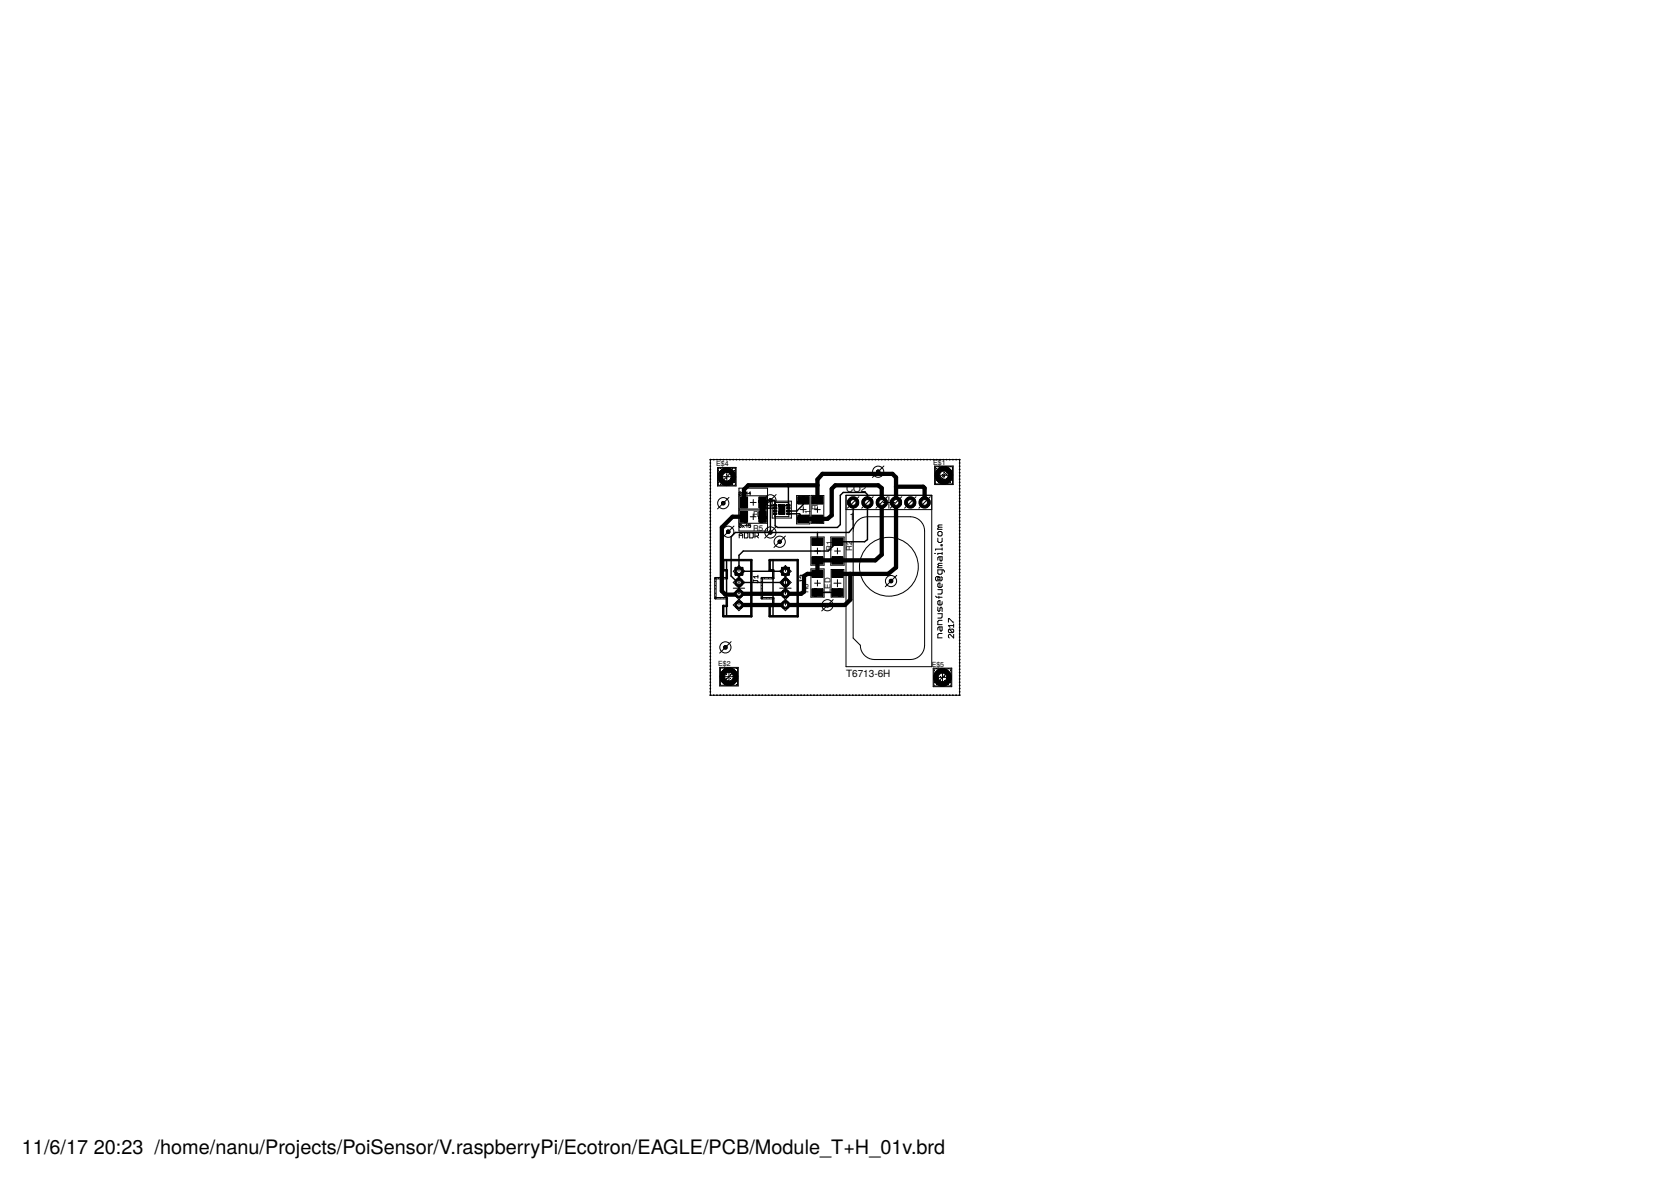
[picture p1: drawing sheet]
<svg xmlns="http://www.w3.org/2000/svg" width="297mm" height="210mm" viewBox="0 0 297 210" stroke-linecap="round" stroke-linejoin="round" font-family="sans-serif">
<defs><g id="words">
<g font-size="3.5">
<text x="3.9" y="205">11/6/17</text>
<text x="16.7" y="205">20:23 /home/nanu/Projects/PoiSensor/V.raspberryPi/Ecotron/EAGLE/PCB/Module_T+H_01v.brd</text>
</g>
<g font-size="1.8">
<text x="150.4" y="87.4">CO2</text>
<text x="151" y="92.5">1</text>
<text x="150.4" y="120.4">T6713-6H</text>
</g>
<g font-size="1.4">
<text x="133.9" y="91.9">R4</text>
<text x="133.9" y="94.5">R5</text>
<text x="144" y="92.3" transform="rotate(-90 144 92.3)">C1</text>
<text x="145.4" y="90.6" transform="rotate(-90 145.4 90.6)">R3</text>
<text x="147.9" y="98" transform="rotate(-90 147.9 98)">R1</text>
<text x="151.5" y="98" transform="rotate(-90 151.5 98)">R2</text>
<text x="143.7" y="105.4" transform="rotate(-90 143.7 105.4)">R6</text>
<text x="147.6" y="105.4" transform="rotate(-90 147.6 105.4)">LED</text>
</g>
<g font-size="1.2">
<text x="127.3" y="82.8">E$4</text>
<text x="165.9" y="82.6">E$1</text>
<text x="127.7" y="118.4">E$2</text>
<text x="165.6" y="118.5">E$5</text>
</g>
<text font-size=".3" x="137.7" y="89">TH</text>
</g></defs>
<g fill="#000" stroke="#000" stroke-width=".18">
<path d="M130.7 100.8h1.4v1.4h-1.4zM138.9 100.8h1.4v1.4h-1.4z"/>
<circle cx="151.7" cy="89.3" r=".96"/>
<circle cx="151.7" cy="89.3" r="1.01"/>
<circle cx="154.2" cy="89.3" r="1.01"/>
<circle cx="156.7" cy="89.3" r="1.01"/>
<circle cx="159.3" cy="89.3" r="1.01"/>
<circle cx="161.8" cy="89.3" r="1.01"/>
<circle cx="164.4" cy="89.3" r="1.01"/>
</g>
<g fill="#000" stroke="#000" stroke-width=".18">
<circle cx="129.2" cy="84.7" r="1.57"/>
<circle cx="167.8" cy="84.5" r="1.57"/>
<circle cx="131.4" cy="103.5" r=".7"/>
<circle cx="131.4" cy="107.5" r=".7"/>
<circle cx="131.4" cy="105.5" r=".7"/>
<circle cx="139.6" cy="107.5" r=".7"/>
<circle cx="139.6" cy="103.5" r=".7"/>
<circle cx="139.6" cy="105.5" r=".7"/>
<circle cx="129.6" cy="120.3" r="1.57"/>
<circle cx="167.5" cy="120.4" r="1.57"/>
</g>
<g fill="none" stroke="#000" stroke-width=".25">
<path d="M126.3 82.3h.1M126.3 82.8v.1M126.3 83.4v.1M126.3 84v.1M126.3 84.6h.1M126.3 85.1v.1M126.3 85.7v.1M126.3 86.3h.1M126.3 86.8v.1M126.3 87.4v.1M126.3 88v.1M126.3 88.6h.1"/>
<path d="M126.3 89.1v.1M126.3 89.7v.1M126.3 90.3h.1M126.3 90.8v.1M126.3 91.4v.1M126.3 92v.1M126.3 92.6h.1M126.3 93.2h.1M126.3 93.7v.1M126.3 94.3v.1M126.3 94.9h.1M126.3 95.4v.1"/>
<path d="M126.3 96v.1M126.3 96.6h.1M126.3 97.2h.1M126.3 97.7v.1M126.3 98.3v.1M126.3 98.9h.1M126.3 99.4v.1M126.3 81.7h.1M126.9 81.7h.1M127.4 81.7h.1M128 81.7h.1M128.6 81.7h.1"/>
<path d="M129.2 81.7h.1M129.7 81.7h.1M130.3 81.7h.1M130.9 81.7h.1M131.4 81.7h.1M132 81.7h.1M132.6 81.7h.1M133.2 81.7h.1M133.8 81.7h.1M134.3 81.7h.1M134.9 81.7h.1M135.5 81.7h.1"/>
<path d="M136 81.7h.1M136.6 81.7h.1M136.9 88.9v5.7M137.2 81.7h.1M137.8 81.7h.1M138.3 81.7h.1M138.9 81.7h.1M139.5 81.7h.1M140.1 81.7h.1M140.6 81.7h.1M141.2 81.7h.1M141.8 81.7h.1"/>
<path d="M142.4 81.7h.1M142.9 81.7h.1M143.5 81.7h.1M144.1 81.7h.1M144.7 81.7h.1M145.2 81.7h.1M145.8 81.7h.1M146.4 81.7h.1M147 81.7h.1M147.5 81.7h.1M148.1 81.7h.1M148.7 81.7h.1"/>
<path d="M149.2 81.7h.1M149.8 81.7h.1M150.4 81.7h.1M151 81.7h.1M151.6 81.7h.1M152.1 81.7h.1M152.7 81.7h.1M153.3 81.7h.1M153.9 81.7h.1M154.4 81.7h.1M155 81.7h.1M155.6 81.7h.1"/>
<path d="M156.1 81.7h.1M156.7 81.7h.1M157.3 81.7h.1M157.9 81.7h.1M158.5 81.7h.1M159 81.7h.1M159.6 81.7h.1M160.2 81.7h.1M160.7 81.7h.1M161.3 81.7h.1M161.9 81.7h.1M162.5 81.7h.1"/>
<path d="M163 81.7h.1M163.6 81.7h.1M164.2 81.7h.1M164.8 81.7h.1M165.3 81.7h.1M165.9 81.7h.1M166.5 81.7h.1M167.1 81.7h.1M167.6 81.7h.1M168.2 81.7h.1M168.8 81.7h.1M169.4 81.7h.1"/>
<path d="M169.9 81.7h.1M170.5 81.7h.1M170.6 82.3h.1M170.6 82.8v.1M170.6 83.4v.1M170.6 84v.1M170.6 84.6h.1M170.6 85.1v.1M170.6 85.7v.1M170.6 86.3h.1M170.6 86.8v.1M170.6 87.4v.1"/>
<path d="M170.6 88v.1M170.6 88.6h.1M170.6 89.1v.1M170.6 89.7v.1M170.6 90.3h.1M170.6 90.8v.1M170.6 91.4v.1M170.6 92v.1M170.6 92.6h.1M170.6 93.2h.1M170.6 93.7v.1M170.6 94.3v.1"/>
<path d="M170.6 94.9h.1M170.6 95.4v.1M170.6 96v.1M170.6 96.6h.1M170.6 97.2h.1M170.6 97.7v.1M170.6 98.3v.1M170.6 98.9h.1M170.6 99.4v.1M126.3 100v.1M126.3 100.6h.1M126.3 101.2h.1"/>
<path d="M126.3 101.7v.1M126.3 102.3v.1M126.3 102.9v.1M126.3 103.5h.1M126.3 104v.1M126.3 104.6v.1M126.3 105.2h.1M126.3 105.7v.1M126.3 106.3v.1M126.3 106.9v.1M126.3 107.5h.1M126.3 108v.1"/>
<path d="M126.3 108.6v.1M126.3 109.2h.1M126.3 109.7v.1M126.3 110.3v.1M126.3 110.9v.1M126.3 111.5h.1M126.3 112.1h.1M126.3 112.6v.1M126.3 113.2v.1M126.3 113.8h.1M126.3 114.3v.1M126.3 114.9v.1"/>
<path d="M126.3 115.5h.1M126.3 116.1h.1M126.3 116.6v.1M126.3 117.2v.1M126.3 117.8h.1M126.3 118.3v.1M126.3 118.9v.1M126.3 119.5v.1M170.6 100v.1M170.6 100.6h.1M170.6 101.2h.1M170.6 101.7v.1"/>
<path d="M170.6 102.3v.1M170.6 102.9v.1M170.6 103.5h.1M170.6 104v.1M170.6 104.6v.1M170.6 105.2h.1M170.6 105.7v.1M170.6 106.3v.1M170.6 106.9v.1M170.6 107.5h.1M170.6 108v.1M170.6 108.6v.1"/>
<path d="M170.6 109.2h.1M170.6 109.7v.1M170.6 110.3v.1M170.6 110.9v.1M170.6 111.5h.1M170.6 112.1h.1M170.6 112.6v.1M170.6 113.2v.1M170.6 113.8h.1M170.6 114.3v.1M170.6 114.9v.1M170.6 115.5h.1"/>
<path d="M170.6 116.1h.1M170.6 116.6v.1M170.6 117.2v.1M170.6 117.8h.1M170.6 118.3v.1M170.6 118.9v.1M170.6 119.5v.1M126.3 123.5v.1M126.3 120.1h.1M126.3 120.6v.1M126.3 121.2v.1M126.3 121.8v.1"/>
<path d="M126.3 122.4h.1M126.3 122.9v.1M126.9 123.6h.1M127.4 123.6h.1M128 123.6h.1M128.6 123.6h.1M129.2 123.6h.1M129.7 123.6h.1M130.3 123.6h.1M130.9 123.6h.1M131.4 123.6h.1M132 123.6h.1"/>
<path d="M132.6 123.6h.1M133.2 123.6h.1M133.8 123.6h.1M134.3 123.6h.1M134.9 123.6h.1M135.5 123.6h.1M136 123.6h.1M136.6 123.6h.1M137.2 123.6h.1M137.8 123.6h.1M138.3 123.6h.1M138.9 123.6h.1"/>
<path d="M139.5 123.6h.1M140.1 123.6h.1M140.6 123.6h.1M141.2 123.6h.1M141.8 123.6h.1M142.4 123.6h.1M142.9 123.6h.1M143.5 123.6h.1M144.1 123.6h.1M144.7 123.6h.1M145.2 123.6h.1M145.8 123.6h.1"/>
<path d="M146.4 123.6h.1M147 123.6h.1M147.5 123.6h.1M148.1 123.6h.1M148.7 123.6h.1M149.2 123.6h.1M149.8 123.6h.1M150.4 123.6h.1M151 123.6h.1M151.6 123.6h.1M152.1 123.6h.1M152.7 123.6h.1"/>
<path d="M153.3 123.6h.1M153.9 123.6h.1M154.4 123.6h.1M155 123.6h.1M155.6 123.6h.1M156.1 123.6h.1M156.7 123.6h.1M157.3 123.6h.1M157.9 123.6h.1M158.5 123.6h.1M159 123.6h.1M159.6 123.6h.1"/>
<path d="M160.2 123.6h.1M160.7 123.6h.1M161.3 123.6h.1M161.9 123.6h.1M162.5 123.6h.1M163 123.6h.1M163.6 123.6h.1M164.2 123.6h.1M164.8 123.6h.1M165.3 123.6h.1M165.9 123.6h.1M166.5 123.6h.1"/>
<path d="M167.1 123.6h.1M167.6 123.6h.1M168.2 123.6h.1M168.8 123.6h.1M169.4 123.6h.1M169.9 123.6h.1M170.6 120.1h.1M170.6 120.6v.1M170.6 121.2v.1M170.6 121.8v.1M170.6 122.4h.1M170.6 122.9v.1"/>
<path d="M170.6 123.5l-.1 .1"/>
</g>
<circle cx="151.7" cy="89.3" r=".51" fill="#fff" stroke="#000" stroke-width=".18"/>
<circle cx="154.2" cy="89.3" r=".96" fill="#000" stroke="#000" stroke-width=".18"/>
<circle cx="154.2" cy="89.3" r=".51" fill="#fff" stroke="#000" stroke-width=".18"/>
<circle cx="156.7" cy="89.3" r=".96" fill="#000" stroke="#000" stroke-width=".18"/>
<circle cx="156.7" cy="89.3" r=".51" fill="#fff" stroke="#000" stroke-width=".18"/>
<circle cx="159.3" cy="89.3" r=".96" fill="#000" stroke="#000" stroke-width=".18"/>
<circle cx="159.3" cy="89.3" r=".51" fill="#fff" stroke="#000" stroke-width=".18"/>
<circle cx="161.8" cy="89.3" r=".96" fill="#000" stroke="#000" stroke-width=".18"/>
<circle cx="161.8" cy="89.3" r=".51" fill="#fff" stroke="#000" stroke-width=".18"/>
<circle cx="164.4" cy="89.3" r=".96" fill="#000" stroke="#000" stroke-width=".18"/>
<circle cx="164.4" cy="89.3" r=".51" fill="#fff" stroke="#000" stroke-width=".18"/>
<path d="M130.7 100.9h1.3v1.3h-1.3z" fill="#000" stroke="#000" stroke-width=".18"/>
<circle cx="131.4" cy="101.5" r=".4" fill="#fff" stroke="#000" stroke-width=".18"/>
<circle cx="131.4" cy="103.5" r=".66" fill="#000" stroke="#000" stroke-width=".18"/>
<circle cx="131.4" cy="103.5" r=".4" fill="#fff" stroke="#000" stroke-width=".18"/>
<circle cx="131.4" cy="105.5" r=".66" fill="#000" stroke="#000" stroke-width=".18"/>
<circle cx="131.4" cy="105.5" r=".4" fill="#fff" stroke="#000" stroke-width=".18"/>
<circle cx="131.4" cy="107.5" r=".66" fill="#000" stroke="#000" stroke-width=".18"/>
<circle cx="131.4" cy="107.5" r=".4" fill="#fff" stroke="#000" stroke-width=".18"/>
<path d="M139 100.9h1.3v1.3h-1.3z" fill="#000" stroke="#000" stroke-width=".18"/>
<circle cx="139.6" cy="101.5" r=".4" fill="#fff" stroke="#000" stroke-width=".18"/>
<circle cx="139.6" cy="103.5" r=".66" fill="#000" stroke="#000" stroke-width=".18"/>
<circle cx="139.6" cy="103.5" r=".4" fill="#fff" stroke="#000" stroke-width=".18"/>
<circle cx="139.6" cy="105.5" r=".66" fill="#000" stroke="#000" stroke-width=".18"/>
<circle cx="139.6" cy="105.5" r=".4" fill="#fff" stroke="#000" stroke-width=".18"/>
<circle cx="139.6" cy="107.5" r=".66" fill="#000" stroke="#000" stroke-width=".18"/>
<circle cx="139.6" cy="107.5" r=".4" fill="#fff" stroke="#000" stroke-width=".18"/>
<circle cx="129.2" cy="84.7" r="1.52" fill="#000" stroke="#000" stroke-width=".18"/>
<circle cx="129.2" cy="84.7" r=".76" fill="#fff" stroke="#000" stroke-width=".18"/>
<circle cx="167.8" cy="84.5" r="1.52" fill="#000" stroke="#000" stroke-width=".18"/>
<circle cx="167.8" cy="84.5" r=".76" fill="#fff" stroke="#000" stroke-width=".18"/>
<circle cx="129.6" cy="120.3" r="1.52" fill="#000" stroke="#000" stroke-width=".18"/>
<circle cx="129.6" cy="120.3" r=".76" fill="#fff" stroke="#000" stroke-width=".18"/>
<circle cx="167.5" cy="120.4" r="1.52" fill="#000" stroke="#000" stroke-width=".18"/>
<circle cx="167.5" cy="120.4" r=".76" fill="#fff" stroke="#000" stroke-width=".18"/>
<circle cx="128.9" cy="115.1" r=".32" fill="#000" stroke="#000" stroke-width=".18"/>
<circle cx="128.9" cy="115.1" r=".15" fill="#fff" stroke="#000" stroke-width=".18"/>
<circle cx="128.6" cy="89.4" r=".32" fill="#000" stroke="#000" stroke-width=".18"/>
<circle cx="128.6" cy="89.4" r=".15" fill="#fff" stroke="#000" stroke-width=".18"/>
<circle cx="138.6" cy="96.3" r=".3" fill="#000" stroke="#000" stroke-width=".18"/>
<circle cx="138.6" cy="96.3" r=".15" fill="#fff" stroke="#000" stroke-width=".18"/>
<circle cx="156.1" cy="83.8" r=".32" fill="#000" stroke="#000" stroke-width=".18"/>
<circle cx="156.1" cy="83.8" r=".15" fill="#fff" stroke="#000" stroke-width=".18"/>
<circle cx="158.4" cy="103.3" r=".32" fill="#000" stroke="#000" stroke-width=".18"/>
<circle cx="158.4" cy="103.3" r=".15" fill="#fff" stroke="#000" stroke-width=".18"/>
<circle cx="147.1" cy="107.6" r=".32" fill="#000" stroke="#000" stroke-width=".18"/>
<circle cx="147.1" cy="107.6" r=".15" fill="#fff" stroke="#000" stroke-width=".18"/>
<circle cx="129.5" cy="94.5" r=".32" fill="#000" stroke="#000" stroke-width=".18"/>
<circle cx="129.5" cy="94.5" r=".15" fill="#fff" stroke="#000" stroke-width=".18"/>
<circle cx="136.9" cy="94.6" r=".3" fill="#000" stroke="#000" stroke-width=".18"/>
<circle cx="136.9" cy="94.6" r=".15" fill="#fff" stroke="#000" stroke-width=".18"/>
<circle cx="136.9" cy="88.9" r=".3" fill="#000" stroke="#000" stroke-width=".18"/>
<circle cx="136.9" cy="88.9" r=".15" fill="#fff" stroke="#000" stroke-width=".18"/>
<g fill="#000" stroke="#000" stroke-width=".18">
<path d="M131.6 88.3h1.3v2h-1.3zM131.6 90.9h1.3v1.9h-1.3zM134.9 88.3h1.3v2h-1.3zM134.9 90.9h1.3v1.9h-1.3zM137.5 89.7h.6v.3h-.6zM137.5 90.2h.6v.2h-.6zM137.5 90.7h.6v.3h-.6zM137.5 91.2h.6v.2h-.6zM138.5 89.7h1v1.7h-1zM139.9 89.7h.5v.3h-.5zM139.9 90.2h.5v.2h-.5zM139.9 91.2h.5v.2h-.5z"/>
<path d="M139.9 90.7h.5v.3h-.5zM141.8 88.3h1.9v1.3h-1.9zM141.8 91.6h1.9v1.3h-1.9zM144.4 91.6h1.9v1.3h-1.9zM144.4 88.3h1.9v1.3h-1.9zM144.4 95.7h1.9v1.2h-1.9zM144.4 99h1.9v1.2h-1.9zM147.9 95.7h1.9v1.2h-1.9zM147.9 99h1.9v1.2h-1.9zM144.4 104.7h1.9v1.2h-1.9zM144.4 101.4h1.9v1.2h-1.9zM147.9 104.7h1.9v1.2h-1.9z"/>
<path d="M147.9 101.4h1.9v1.2h-1.9z"/>
<circle cx="151.7" cy="89.3" r=".96"/>
</g>
<g fill="none" stroke="#000" stroke-width=".25">
<path d="M126.3 82.3h.1M126.3 82.8v.1M126.3 83.4v.1M126.3 84v.1M126.3 84.6h.1M126.3 85.1v.1M126.3 85.7v.1M126.3 86.3h.1M126.3 86.8v.1M126.3 87.4v.1M126.3 88v.1M126.3 88.6h.1"/>
<path d="M126.3 89.1v.1M126.3 89.7v.1M126.3 90.3h.1M126.3 90.8v.1M126.3 91.4v.1M126.3 92v.1M126.3 92.6h.1M126.3 93.2h.1M126.3 93.7v.1M126.3 94.3v.1M126.3 94.9h.1M126.3 95.4v.1"/>
<path d="M126.3 96v.1M126.3 96.6h.1M126.3 97.2h.1M126.3 97.7v.1M126.3 98.3v.1M126.3 98.9h.1M126.3 99.4v.1M126.3 81.7h.1M126.9 81.7h.1M127.4 81.7h.1M128 81.7h.1M128.6 81.7h.1"/>
<path d="M129.2 81.7h.1M129.7 81.7h.1M130.3 81.7h.1M130.9 81.7h.1M131.4 81.7h.1M132 81.7h.1M132.6 81.7h.1M133.2 81.7h.1M133.8 81.7h.1M134.3 81.7h.1M134.9 81.7h.1M135.5 81.7h.1"/>
<path d="M136 81.7h.1M136.6 81.7h.1M136.9 88.9h.7l.2 .3v.6M137.2 81.7h.1M137.8 81.7h.1M137.8 90.3h-2l-.2 .3M137.8 91.3v2.2l.4 .2h10.7l.5-.5v-5.2l.5-.5h3.9l.4 .4v8l-.5 .4h-4.8l-1.7 1.6h-15.1l-.7 .8v2.8h8.2M138.3 81.7h.1M138.9 81.7h.1M139.5 81.7h.1M140.1 81.7h.1M140.1 91.3h2l.7 .9"/>
<path d="M140.1 86.3v3.5h-1l-.1 .1M140.6 81.7h.1M141.2 81.7h.1M141.8 81.7h.1M142.4 81.7h.1M142.8 88.9v.8l-1.2 1.1h-1.5M142.9 81.7h.1M143.5 81.7h.1M144.1 81.7h.1M144.7 81.7h.1M145.1 92.2h.2M145.2 81.7h.1"/>
<path d="M145.3 94.6v1.7M145.8 81.7h.1M146.4 81.7h.1M147 81.7h.1M147.5 81.7h.1M148.1 81.7h.1M148.7 81.7h.1M149.2 81.7h.1M149.8 81.7h.1M150.4 81.7h.1M151 81.7h.1M151.6 81.7h.1"/>
<path d="M151.7 89.3v4.4l-.8 .9h-20.2l-.7 .8v7l1.1 1.1h8.5M152.1 81.7h.1M152.7 81.7h.1M153.3 81.7h.1M153.9 81.7h.1M154.4 81.7h.1M155 81.7h.1M155.6 81.7h.1M156.1 81.7h.1M156.7 81.7h.1M157.3 81.7h.1M157.9 81.7h.1"/>
<path d="M158.5 81.7h.1M159 81.7h.1M159.6 81.7h.1M160.2 81.7h.1M160.7 81.7h.1M161.3 81.7h.1M161.9 81.7h.1M162.5 81.7h.1M163 81.7h.1M163.6 81.7h.1M164.2 81.7h.1M164.8 81.7h.1"/>
<path d="M165.3 81.7h.1M165.9 81.7h.1M166.5 81.7h.1M167.1 81.7h.1M167.6 81.7h.1M168.2 81.7h.1M168.8 81.7h.1M169.4 81.7h.1M169.9 81.7h.1M170.5 81.7h.1M170.6 82.3h.1M170.6 82.8v.1"/>
<path d="M170.6 83.4v.1M170.6 84v.1M170.6 84.6h.1M170.6 85.1v.1M170.6 85.7v.1M170.6 86.3h.1M170.6 86.8v.1M170.6 87.4v.1M170.6 88v.1M170.6 88.6h.1M170.6 89.1v.1M170.6 89.7v.1"/>
<path d="M170.6 90.3h.1M170.6 90.8v.1M170.6 91.4v.1M170.6 92v.1M170.6 92.6h.1M170.6 93.2h.1M170.6 93.7v.1M170.6 94.3v.1M170.6 94.9h.1M170.6 95.4v.1M170.6 96v.1M170.6 96.6h.1"/>
<path d="M170.6 97.2h.1M170.6 97.7v.1M170.6 98.3v.1M170.6 98.9h.1M170.6 99.4v.1M126.3 100v.1M126.3 100.6h.1M126.3 101.2h.1M126.3 101.7v.1M126.3 102.3v.1M126.3 102.9v.1M126.3 103.5h.1"/>
<path d="M126.3 104v.1M126.3 104.6v.1M126.3 105.2h.1M126.3 105.7v.1M126.3 106.3v.1M126.3 106.9v.1M126.3 107.5h.1M126.3 108v.1M126.3 108.6v.1M126.3 109.2h.1M126.3 109.7v.1M126.3 110.3v.1"/>
<path d="M126.3 110.9v.1M126.3 111.5h.1M126.3 112.1h.1M126.3 112.6v.1M126.3 113.2v.1M126.3 113.8h.1M126.3 114.3v.1M126.3 114.9v.1M126.3 115.5h.1M126.3 116.1h.1M126.3 116.6v.1M126.3 117.2v.1"/>
<path d="M126.3 117.8h.1M126.3 118.3v.1M126.3 118.9v.1M126.3 119.5v.1M145.3 105.3h3.6M170.6 100v.1M170.6 100.6h.1M170.6 101.2h.1M170.6 101.7v.1M170.6 102.3v.1M170.6 102.9v.1M170.6 103.5h.1"/>
<path d="M170.6 104v.1M170.6 104.6v.1M170.6 105.2h.1M170.6 105.7v.1M170.6 106.3v.1M170.6 106.9v.1M170.6 107.5h.1M170.6 108v.1M170.6 108.6v.1M170.6 109.2h.1M170.6 109.7v.1M170.6 110.3v.1"/>
<path d="M170.6 110.9v.1M170.6 111.5h.1M170.6 112.1h.1M170.6 112.6v.1M170.6 113.2v.1M170.6 113.8h.1M170.6 114.3v.1M170.6 114.9v.1M170.6 115.5h.1M170.6 116.1h.1M170.6 116.6v.1M170.6 117.2v.1"/>
<path d="M170.6 117.8h.1M170.6 118.3v.1M170.6 118.9v.1M170.6 119.5v.1M126.3 120.1h.1M126.3 120.6v.1M126.3 121.2v.1M126.3 121.8v.1M126.3 122.4h.1M126.3 122.9v.1M126.3 123.5v.1M126.9 123.6h.1"/>
<path d="M127.4 123.6h.1M128 123.6h.1M128.6 123.6h.1M129.2 123.6h.1M129.7 123.6h.1M130.3 123.6h.1M130.9 123.6h.1M131.4 123.6h.1M132 123.6h.1M132.6 123.6h.1M133.2 123.6h.1M133.8 123.6h.1"/>
<path d="M134.3 123.6h.1M134.9 123.6h.1M135.5 123.6h.1M136 123.6h.1M136.6 123.6h.1M137.2 123.6h.1M137.8 123.6h.1M138.3 123.6h.1M138.9 123.6h.1M139.5 123.6h.1M140.1 123.6h.1M140.6 123.6h.1"/>
<path d="M141.2 123.6h.1M141.8 123.6h.1M142.4 123.6h.1M142.9 123.6h.1M143.5 123.6h.1M144.1 123.6h.1M144.7 123.6h.1M145.2 123.6h.1M145.8 123.6h.1M146.4 123.6h.1M147 123.6h.1M147.5 123.6h.1"/>
<path d="M148.1 123.6h.1M148.7 123.6h.1M149.2 123.6h.1M149.8 123.6h.1M150.4 123.6h.1M151 123.6h.1M151.6 123.6h.1M152.1 123.6h.1M152.7 123.6h.1M153.3 123.6h.1M153.9 123.6h.1M154.4 123.6h.1"/>
<path d="M155 123.6h.1M155.6 123.6h.1M156.1 123.6h.1M156.7 123.6h.1M157.3 123.6h.1M157.9 123.6h.1M158.5 123.6h.1M159 123.6h.1M159.6 123.6h.1M160.2 123.6h.1M160.7 123.6h.1M161.3 123.6h.1"/>
<path d="M161.9 123.6h.1M162.5 123.6h.1M163 123.6h.1M163.6 123.6h.1M164.2 123.6h.1M164.8 123.6h.1M165.3 123.6h.1M165.9 123.6h.1M166.5 123.6h.1M167.1 123.6h.1M167.6 123.6h.1M168.2 123.6h.1"/>
<path d="M168.8 123.6h.1M169.4 123.6h.1M169.9 123.6h.1M170.6 123.5l-.1 .1M170.6 120.1h.1M170.6 120.6v.1M170.6 121.2v.1M170.6 121.8v.1M170.6 122.4h.1M170.6 122.9v.1"/>
</g>
<path d="M132.2 91.8h-2l-1.9 1.9v11.4l.6 .6h2.3l.2-.2h11l.5-.3v-2.8l.6-.4h1.8v-2.4h10.3l1.1-1v-11.8l-.6-.5h-7.6l-.7 .6v4.7l-.7 .6h-1.8M142.7 92.2h2.4M145.3 86.3h-12.3l-.8 .7v2.3M145.3 88.9v-3.7l.9-1h12.4l.7 .7v16l-1.4 1.1h-9M159.3 86.5h4.8l.3 .3v2.5M151.2 102v4.6l-1 .9h-18.8" fill="none" stroke="#000" stroke-width=".76"/>
<path d="M139 89.9v.7M140.1 86.3h.1" fill="none" stroke="#000" stroke-width=".32"/>
<path d="M135.6 89.3v2.5" fill="none" stroke="#000" stroke-width="1"/>
<circle cx="151.7" cy="89.3" r=".51" fill="#fff" stroke="#000" stroke-width=".18"/>
<circle cx="154.2" cy="89.3" r=".96" fill="#000" stroke="#000" stroke-width=".18"/>
<circle cx="154.2" cy="89.3" r=".51" fill="#fff" stroke="#000" stroke-width=".18"/>
<circle cx="156.7" cy="89.3" r=".96" fill="#000" stroke="#000" stroke-width=".18"/>
<circle cx="156.7" cy="89.3" r=".51" fill="#fff" stroke="#000" stroke-width=".18"/>
<circle cx="159.3" cy="89.3" r=".96" fill="#000" stroke="#000" stroke-width=".18"/>
<circle cx="159.3" cy="89.3" r=".51" fill="#fff" stroke="#000" stroke-width=".18"/>
<circle cx="161.8" cy="89.3" r=".96" fill="#000" stroke="#000" stroke-width=".18"/>
<circle cx="161.8" cy="89.3" r=".51" fill="#fff" stroke="#000" stroke-width=".18"/>
<circle cx="164.4" cy="89.3" r=".96" fill="#000" stroke="#000" stroke-width=".18"/>
<circle cx="164.4" cy="89.3" r=".51" fill="#fff" stroke="#000" stroke-width=".18"/>
<path d="M130.7 100.9h1.3v1.3h-1.3z" fill="#000" stroke="#000" stroke-width=".18"/>
<circle cx="131.4" cy="101.5" r=".4" fill="#fff" stroke="#000" stroke-width=".18"/>
<circle cx="131.4" cy="103.5" r=".66" fill="#000" stroke="#000" stroke-width=".18"/>
<circle cx="131.4" cy="103.5" r=".4" fill="#fff" stroke="#000" stroke-width=".18"/>
<circle cx="131.4" cy="105.5" r=".66" fill="#000" stroke="#000" stroke-width=".18"/>
<circle cx="131.4" cy="105.5" r=".4" fill="#fff" stroke="#000" stroke-width=".18"/>
<circle cx="131.4" cy="107.5" r=".66" fill="#000" stroke="#000" stroke-width=".18"/>
<circle cx="131.4" cy="107.5" r=".4" fill="#fff" stroke="#000" stroke-width=".18"/>
<path d="M139 100.9h1.3v1.3h-1.3z" fill="#000" stroke="#000" stroke-width=".18"/>
<circle cx="139.6" cy="101.5" r=".4" fill="#fff" stroke="#000" stroke-width=".18"/>
<circle cx="139.6" cy="103.5" r=".66" fill="#000" stroke="#000" stroke-width=".18"/>
<circle cx="139.6" cy="103.5" r=".4" fill="#fff" stroke="#000" stroke-width=".18"/>
<circle cx="139.6" cy="105.5" r=".66" fill="#000" stroke="#000" stroke-width=".18"/>
<circle cx="139.6" cy="105.5" r=".4" fill="#fff" stroke="#000" stroke-width=".18"/>
<circle cx="139.6" cy="107.5" r=".66" fill="#000" stroke="#000" stroke-width=".18"/>
<circle cx="139.6" cy="107.5" r=".4" fill="#fff" stroke="#000" stroke-width=".18"/>
<circle cx="129.2" cy="84.7" r="1.52" fill="#000" stroke="#000" stroke-width=".18"/>
<circle cx="129.2" cy="84.7" r=".76" fill="#fff" stroke="#000" stroke-width=".18"/>
<circle cx="167.8" cy="84.5" r="1.52" fill="#000" stroke="#000" stroke-width=".18"/>
<circle cx="167.8" cy="84.5" r=".76" fill="#fff" stroke="#000" stroke-width=".18"/>
<circle cx="129.6" cy="120.3" r="1.52" fill="#000" stroke="#000" stroke-width=".18"/>
<circle cx="129.6" cy="120.3" r=".76" fill="#fff" stroke="#000" stroke-width=".18"/>
<circle cx="167.5" cy="120.4" r="1.52" fill="#000" stroke="#000" stroke-width=".18"/>
<circle cx="167.5" cy="120.4" r=".76" fill="#fff" stroke="#000" stroke-width=".18"/>
<circle cx="128.9" cy="115.1" r=".32" fill="#000" stroke="#000" stroke-width=".18"/>
<circle cx="128.9" cy="115.1" r=".15" fill="#fff" stroke="#000" stroke-width=".18"/>
<circle cx="128.6" cy="89.4" r=".32" fill="#000" stroke="#000" stroke-width=".18"/>
<circle cx="128.6" cy="89.4" r=".15" fill="#fff" stroke="#000" stroke-width=".18"/>
<circle cx="138.6" cy="96.3" r=".3" fill="#000" stroke="#000" stroke-width=".18"/>
<circle cx="138.6" cy="96.3" r=".15" fill="#fff" stroke="#000" stroke-width=".18"/>
<circle cx="156.1" cy="83.8" r=".32" fill="#000" stroke="#000" stroke-width=".18"/>
<circle cx="156.1" cy="83.8" r=".15" fill="#fff" stroke="#000" stroke-width=".18"/>
<circle cx="158.4" cy="103.3" r=".32" fill="#000" stroke="#000" stroke-width=".18"/>
<circle cx="158.4" cy="103.3" r=".15" fill="#fff" stroke="#000" stroke-width=".18"/>
<circle cx="147.1" cy="107.6" r=".32" fill="#000" stroke="#000" stroke-width=".18"/>
<circle cx="147.1" cy="107.6" r=".15" fill="#fff" stroke="#000" stroke-width=".18"/>
<circle cx="129.5" cy="94.5" r=".32" fill="#000" stroke="#000" stroke-width=".18"/>
<circle cx="129.5" cy="94.5" r=".15" fill="#fff" stroke="#000" stroke-width=".18"/>
<circle cx="136.9" cy="94.6" r=".3" fill="#000" stroke="#000" stroke-width=".18"/>
<circle cx="136.9" cy="94.6" r=".15" fill="#fff" stroke="#000" stroke-width=".18"/>
<circle cx="136.9" cy="88.9" r=".3" fill="#000" stroke="#000" stroke-width=".18"/>
<circle cx="136.9" cy="88.9" r=".15" fill="#fff" stroke="#000" stroke-width=".18"/>
<g fill="#000" stroke="#000" stroke-width=".18">
<path d="M127.7 83.2h3v3.1h-3zM131.6 88.3h1.3v2h-1.3zM131.6 90.9h1.3v1.9h-1.3zM128.5 99.4h5.1l.1 .2-5.2 .1zM134.9 88.3h1.3v2h-1.3zM134.9 90.9h1.3v1.9h-1.3zM137.5 89.7h.6v.3h-.6zM137.5 90.2h.6v.2h-.6zM137.5 90.7h.6v.3h-.6zM137.5 91.2h.6v.2h-.6zM138.5 89.7h1v1.7h-1zM139.9 89.7h.5v.3h-.5z"/>
<path d="M139.9 90.2h.5v.2h-.5zM139.9 91.2h.5v.2h-.5zM139.9 90.7h.5v.3h-.5zM136.8 99.4h5l.1 .2-5.1 .1zM141.8 88.3h1.9v1.3h-1.9zM141.8 91.6h1.9v1.3h-1.9zM144.4 91.6h1.9v1.3h-1.9zM144.4 88.3h1.9v1.3h-1.9zM144.4 95.7h1.9v1.2h-1.9zM144.4 99h1.9v1.2h-1.9zM147.9 95.7h1.9v1.2h-1.9zM147.9 99h1.9v1.2h-1.9z"/>
<path d="M166.3 83h3v3h-3zM127 102.7l2.2-.1 .1 .2-2.2 .1zM127 102.7h.3l-.1 3.7h-.2zM128.1 118.7h3v3.1h-3zM128.4 109.5l5.2-.1 .1 .2-5.2 .1zM128.5 107.6h.7l.1 .1-.8 .1zM128.4 99.5h.3l-.1 2-.2-.1zM128.5 107.6l.2 .1-.1 1.9-.2-.1zM128.5 101.2h.7l.1 .2-.8 .1zM127 106.3l2.2-.1 .1 .2h-2.2zM129.2 101.2l.1 .1-.1 1.6-.1-.1zM129.1 106.3h.2l-.1 1.5-.1-.1z"/>
<path d="M133.4 99.5h.3l-.1 10.2-.2-.1zM135.3 102.7l2.2-.1 .1 .2-2.2 .1zM135.3 102.7h.3l-.1 3.7h-.2zM136.7 109.5l5.1-.1 .1 .2-5.1 .1zM136.8 107.6h.7l.1 .1-.8 .1zM136.7 99.5h.2v2l-.2-.1zM136.8 107.6l.1 .1v1.9l-.2-.1zM136.8 101.2h.7l.1 .2-.8 .1zM135.3 106.3l2.2-.1 .1 .2h-2.2zM137.4 101.2l.2 .1-.1 1.6-.2-.1zM137.3 106.3h.3l-.1 1.5-.2-.1zM141.7 99.5h.2l-.1 10.2-.1-.1z"/>
<path d="M144.4 104.7h1.9v1.2h-1.9zM144.4 101.4h1.9v1.2h-1.9zM147.9 104.7h1.9v1.2h-1.9zM147.9 101.4h1.9v1.2h-1.9zM166 118.9h3.1v3h-3.1z"/>
</g>
<g fill="none" stroke="#000" stroke-width=".18">
<path d="M126.3 81.7h44.3v41.9h-44.3zM127.6 83.1h3.3v3.3h-3.3zM128.2 84.7h2M129.2 83.7v2M129.6 88.4l-2 2M130.2 83.7l-2 2M130.4 99.5h2M130.5 93.5l-2.1 2M131.4 86.8h5v7.6h-5zM131.4 88.1h5v2.4h-5M131.4 90.7h5v2.3h-5M131.4 87.5l.1-.1 .3 .1"/>
<path d="M131.4 87.9l.4-.4-.1 .5zM131.4 93.6l.4-.3-.1 .4zM131.4 93.3l.1-.1 .3 .1M131.4 95.6v-.6l.3-.3 .3 .3v.6M131.4 95.1h.6M132 87.6l.3 .4M132 93.3l.3 .4M132.3 87.6l-.3 .4M132.3 93.3l-.3 .4M132.3 94.7h.5l.1 .1v.7l-.1 .1h-.5zM132.9 87.7h-.4l.3-.3v.6M132.9 93.4h-.4l.3-.2v.5"/>
<path d="M133.3 94.7h.4l.2 .1v.7l-.2 .1h-.4zM133.4 91.8h1M133.4 89.3h1M133.4 87.7h-.3l.2-.3v.6M133.4 93.2h-.3v.2h.3l-.1 .3-.2-.1M133.9 88.8v1M133.9 91.3v1.1M134.2 95.3h.5l.1-.2v-.3l-.1-.1h-.5v.9M134.5 95.3l.3 .3M137.3 89.1h3.4v3h-3.4zM137.7 89.3h2.5v2.5h-2.5zM138 93.6l-2.1 2.1"/>
<path d="M138 87.9l-2.1 2M138.6 90.6h.8M138.6 99.5h2M139 90.1v.9M139.6 95.3l-2 2M141.6 88.1h2.4v5h-2.4zM142.3 90.6h1M142.8 90.1v1M144.1 95.4h2.4v5.1h-2.4zM144.2 88.1h2.3l-.1 4.9h-2.2zM144.8 90.6h1M144.8 97.9h1"/>
<path d="M145.3 90.1v1M145.3 97.4v1M147.7 95.4h2.4v5.1h-2.4zM148.4 97.9h1M148.9 97.4v1M150.4 88h15.2v30.5h-15.2zM150.4 90.6h15.2M152.3 92.8a2.52 2.52 0 0 1 1.9-1h7.6a2.54 2.54 0 0 1 2.6 2.6v20.3a2.54 2.54 0 0 1-2.6 2.5h-6.3a2.54 2.54 0 0 1-2.6-2.5l-1.2-1.3v-19a2.47 2.47 0 0 1 .6-1.6zM152.7 88.3l-2.1 2M155.2 88.3l-2 2M157 89.3h2M157.1 82.8l-2 2.1"/>
<path d="M157.8 88.3l-2.1 2M158 88.3v2M160.3 88.3l-2 2M162.8 88.3l-2 2M165.4 88.3l-2.1 2M166.1 98.4h.2M166.1 82.8h3.3v3.3h-3.3zM166.7 95.7v.5l.2 .2h.4l.2-.2v-.5M166.8 84.5h2M166.9 93.7h.6M166.9 93.7l-.2 .4h.8M166.9 94.5h.4l.2 .2v.4l-.2 .1h-.4l-.2-.1v-.4z"/>
<path d="M167.1 99v.5l.2 .2 .2-.2v-.5h-.6l-.2 .1v.4M167.3 96.8h.2v.2h-.2zM167.5 93.3h-.6l-.2 .2 .2 .2M167.5 98.4h-.8v.2M167.5 97.4v.4M167.5 98.2v.4M167.5 97.6h-1.2v.2M167.8 83.5v2M168.8 83.5l-2 2M127.9 118.6h3.3v3.3h-3.3zM129.6 119.3v2M130 114l-2.1 2.1"/>
<path d="M130.3 104.5h2.1M130.6 119.3l-2 2M131.4 100.5v1M131.4 102.5v3.1M131.4 106.5v1M131.4 100.5l1 1-1 1.1-1.1-1.1zM131.4 102.5l1 1-1 1M131.4 102.5l-1.1 1 1.1 1M131.4 104.5l1 1-1 1.1-1.1-1.1zM131.4 106.5l1 1-1 1-1.1-1zM133.9 103.2h.7l.1 .1-.1 .3M133.9 103.1v.2"/>
<path d="M134.7 102.5h-.8l.3 .3M134.7 102.2v.6M138.6 104.5h2M139.6 100.5v1M139.6 105.6v-3.1l1 1-2 2 2 2-1 1-1-1 1-1v1M139.6 100.5l1 1-2 2 2 2-1 1.1M139.6 100.5l-1 1 1 1.1M142.2 103.2h.7l.1 .1-.1 .3M142.2 103.1v.2M143 102.2v.6l-.7-.6-.1 .2 .1 .4M144.1 101.1h2.4v5h-2.4zM144.8 103.7h1"/>
<path d="M145.3 103.1v1.1M147.7 101.2h2.3v4.9h-2.3zM148.1 106.6l-2 2M148.2 103.7h1.3M148.9 103v1.3M159.4 102.3l-2 2M165.9 118.7h3.3v3.3h-3.3zM166.3 106l.2 .2h1M166.7 102.7h.4v.3h-.4zM166.7 107.9v.6l.2 .2 .2-.2v-.4l.2-.2 .2 .2v.6M166.7 104.8h.8v.6l-.2 .2h-.6M166.7 109.1h.8v.6l-.2 .2h-.6"/>
<path d="M166.9 100.5l-.2 .4h.8M166.9 106v.4M166.9 100.5h.6M167.1 111.4v.6l.2 .2 .2-.2v-.6h-.6l-.2 .2v.4M167.3 102.5l.2 .2v.3l-.2 .2h-.8l-.2-.2v-.3l.2-.2h.4l.2 .2M167.5 112.6h-.6l-.2 .2v.6h.8M167.5 101.3v.6l-.2 .2h-.4l-.2-.2v-.6h1l.2 .4M167.5 103.8v.4l-.2 .2h-.4l-.2-.2v-.4l.4-.2v.8M167.5 106.9v.4l-.2 .2h-.4l-.2-.2v-.4l.4-.2v.8M167.5 110.3h-.6l-.2 .1v.6h.8M167.5 100.1h-.6l-.2 .2 .2 .2M167.5 119.4v2"/>
<path d="M168.6 119.4l-2.1 2M168.6 110.6v-.7l.9 .7M168.7 111.8h.7l.1 .2v.3l-.1 .1M168.7 111.8l-.1 .2v.3l.1 .1h.7M168.7 111.8l.7 .6M169.5 110.9v.6M169.5 112.8v.6l-.6-.6-.3 .1v.3l.1 .2M169.5 111.2h-.9l.3 .3M128.6 120.3h2M166.5 120.4h2.1"/>
<circle cx="128.6" cy="89.4" r=".99"/>
<circle cx="129.2" cy="84.7" r=".99"/>
<circle cx="129.5" cy="94.5" r=".99"/>
<circle cx="136.9" cy="94.6" r=".99"/>
<circle cx="136.9" cy="88.9" r=".99"/>
<circle cx="138.6" cy="96.3" r=".99"/>
<circle cx="151.7" cy="89.3" r=".99"/>
<circle cx="154.2" cy="89.3" r=".99"/>
<circle cx="156.1" cy="83.8" r=".99"/>
<circle cx="156.7" cy="89.3" r=".99"/>
<circle cx="159.3" cy="89.3" r=".99"/>
<circle cx="161.8" cy="89.3" r=".99"/>
<circle cx="164.4" cy="89.3" r=".99"/>
<circle cx="167.8" cy="84.5" r=".99"/>
<circle cx="128.9" cy="115.1" r=".99"/>
<circle cx="147.1" cy="107.6" r=".99"/>
<circle cx="158" cy="100.7" r="5.2"/>
<circle cx="158.4" cy="103.3" r=".99"/>
<circle cx="129.6" cy="120.3" r=".99"/>
<circle cx="167.5" cy="120.4" r=".99"/>
</g>
<circle cx="137" cy="89.8" r=".13" fill="#000" stroke="#000" stroke-width=".18"/>
<path d="M129.2 99.5v10M137.4 99.5v10M129.2 101.3h-.6v-1.8h5v10h-5v-1.8h.6M137.4 101.3h-.6v-1.8h5v10h-5v-1.8h.6" fill="none" stroke="#000" stroke-width=".25"/>
<use href="#words"/>
</svg>
